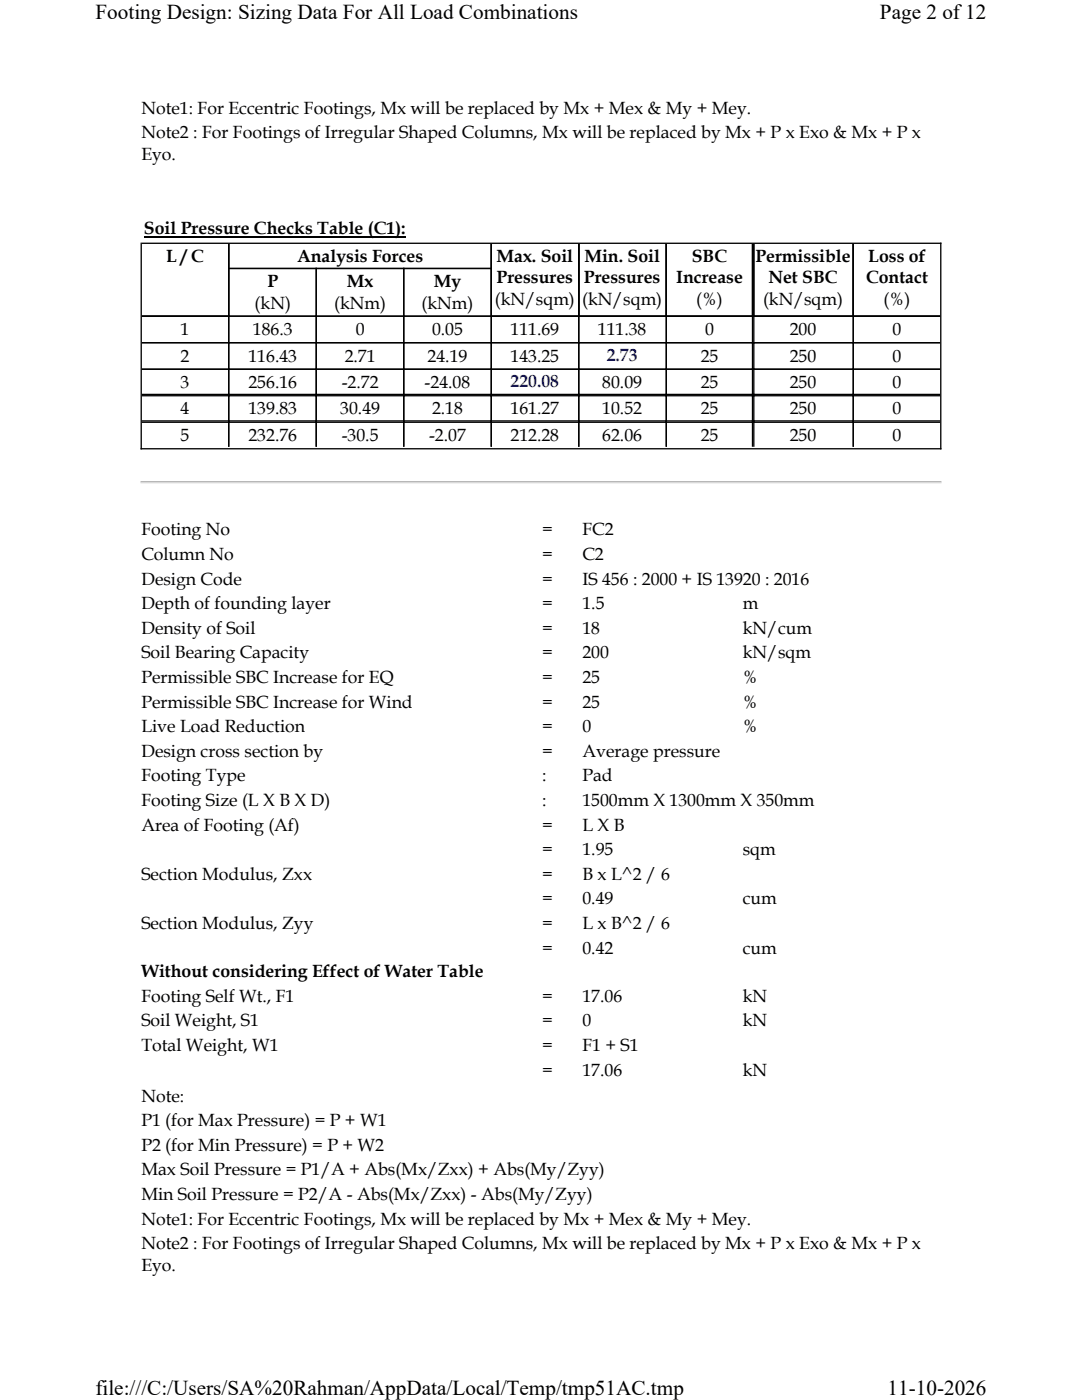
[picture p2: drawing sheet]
<svg xmlns="http://www.w3.org/2000/svg" width="216mm" height="279mm" viewBox="0 0 216 279" stroke-linecap="round" stroke-linejoin="round" font-family="sans-serif">
<defs><g id="words">
<g font-size="4.2">
<text x="19" y="3.8">Footing Design: Sizing Data For All Load Combinations</text>
<text x="175.6" y="3.8">Page 2 of12</text>
<text x="19" y="278.5">file:///C:/Users/SA%20Rahman/AppData/Local/Temp/tmp51AC.tmp</text>
<text x="177.1" y="278.5">11-10-2026</text>
</g>
<g font-size="3.5">
<text x="28.2" y="22.7">Note1: For Eccentric Footings, Mx will be replaced by Mx + Mex &amp; My + Mey.</text>
<text x="28.2" y="27.6">Note2 : For Footings of Irregular Shaped Columns, Mx will be replaced by Mx + P x Exo &amp; Mx + P x</text>
<text x="28.2" y="32">Eyo.</text>
<text x="28.7" y="46.7">Soil Pressure Checks Table (C1):</text>
<text x="33.2" y="52.3">L / C</text>
<text x="59.3" y="52.3">Analysis Forces</text>
<text x="99.1" y="52.3">Max. Soil</text>
<text x="116.6" y="52.3">Min. Soil</text>
<text x="138.1" y="52.3">SBC</text>
<text x="150.7" y="52.3">Permissible</text>
<text x="173.2" y="52.3">Loss of</text>
<text x="53.4" y="57.3">P</text>
<text x="69.2" y="57.3">Mx</text>
<text x="86.5" y="57.3">My</text>
<text x="99.1" y="56.5">Pressures</text>
<text x="116.5" y="56.5">Pressures</text>
<text x="134.9" y="56.5">Increase</text>
<text x="153.3" y="56.5">Net SBC</text>
<text x="172.8" y="56.5">Contact</text>
<text x="50.8" y="61.7">(kN)</text>
<text x="66.7" y="61.7">(kNm)</text>
<text x="84.1" y="61.7">(kNm)</text>
<text x="98.7" y="60.8">(kN/sqm)</text>
<text x="116.2" y="60.8">(kN/sqm)</text>
<text x="138.9" y="60.8">(%)</text>
<text x="152.3" y="60.8">(kN/sqm)</text>
<text x="176.3" y="60.8">(%)</text>
<text x="36" y="66.9">1</text>
<text x="50.5" y="66.9">186.3</text>
<text x="71" y="66.9">0</text>
<text x="86.2" y="66.9">0.05</text>
<text x="101.9" y="66.9">111.69</text>
<text x="119.3" y="66.9">111.38</text>
<text x="140.7" y="66.9">0</text>
<text x="157.6" y="66.9">200</text>
<text x="178.1" y="66.9">0</text>
<text x="36" y="72.2">2</text>
<text x="36" y="77.4">3</text>
<text x="49.6" y="72.2">116.43</text>
<text x="49.6" y="77.4">256.16</text>
<text x="68.2" y="77.4">-2.72</text>
<text x="68.8" y="72.2">2.71</text>
<text x="84.7" y="77.4">-24.08</text>
<text x="85.3" y="72.2">24.19</text>
<text x="101.9" y="72.2">143.25</text>
<text x="120.2" y="77.4">80.09</text>
<text x="139.8" y="72.2">25</text>
<text x="139.8" y="77.4">25</text>
<text x="157.6" y="72.2">250</text>
<text x="157.6" y="77.4">250</text>
<text x="178.1" y="72.2">0</text>
<text x="178.1" y="77.4">0</text>
<text x="36" y="82.7">4</text>
<text x="49.6" y="82.7">139.83</text>
<text x="67.9" y="82.7">30.49</text>
<text x="86.2" y="82.7">2.18</text>
<text x="101.9" y="82.7">161.27</text>
<text x="120.2" y="82.7">10.52</text>
<text x="139.8" y="82.7">25</text>
<text x="157.6" y="82.7">250</text>
<text x="178.1" y="82.7">0</text>
<text x="36" y="88">5</text>
<text x="49.6" y="88">232.76</text>
<text x="68.2" y="88">-30.5</text>
<text x="85.6" y="88">-2.07</text>
<text x="101.9" y="88">212.28</text>
<text x="120.2" y="88">62.06</text>
<text x="139.8" y="88">25</text>
<text x="157.6" y="88">250</text>
<text x="178.1" y="88">0</text>
<text x="28.2" y="106.8">Footing No</text>
<text x="108.2" y="106.8">=</text>
<text x="116.2" y="106.8">FC2</text>
<text x="28.2" y="111.7">Column No</text>
<text x="108.2" y="111.7">=</text>
<text x="116.2" y="111.7">C2</text>
<text x="28.2" y="116.7">Design Code</text>
<text x="108.2" y="116.7">=</text>
<text x="116.2" y="116.7">IS 456 : 2000 + IS 13920 : 2016</text>
<text x="28.2" y="121.6">Depth of founding layer</text>
<text x="108.2" y="121.6">=</text>
<text x="116.2" y="121.6">1.5</text>
<text x="148.2" y="121.6">m</text>
<text x="28.2" y="126.5">Density of Soil</text>
<text x="28.2" y="131.4">Soil Bearing Capacity</text>
<text x="108.2" y="126.5">=</text>
<text x="108.2" y="131.4">=</text>
<text x="116.2" y="126.5">18</text>
<text x="116.2" y="131.4">200</text>
<text x="148.2" y="126.5">kN/cum</text>
<text x="148.2" y="131.4">kN/sqm</text>
<text x="28.2" y="136.3">Permissible SBC Increase for EQ</text>
<text x="108.2" y="136.3">=</text>
<text x="116.2" y="136.3">25</text>
<text x="148.2" y="136.3">%</text>
<text x="28.2" y="141.2">Permissible SBC Increase for Wind</text>
<text x="108.2" y="141.2">=</text>
<text x="116.2" y="141.2">25</text>
<text x="148.2" y="141.2">%</text>
<text x="28.2" y="146.1">Live Load Reduction</text>
<text x="108.2" y="146.1">=</text>
<text x="116.2" y="146.1">0</text>
<text x="148.2" y="146.1">%</text>
<text x="28.2" y="151">Design cross section by</text>
<text x="28.2" y="155.9">Footing Type</text>
<text x="108.2" y="151">=</text>
<text x="108.2" y="155.9">:</text>
<text x="116.2" y="151">Average pressure</text>
<text x="116.2" y="155.9">Pad</text>
<text x="28.2" y="160.8">Footing Size (L X B X D)</text>
<text x="108.2" y="160.8">:</text>
<text x="116.2" y="160.8">1500mm X 1300mm X 350mm</text>
<text x="28.2" y="165.7">Area of Footing (Af)</text>
<text x="108.2" y="165.7">=</text>
<text x="116.2" y="165.7">L X B</text>
<text x="108.2" y="170.7">=</text>
<text x="116.2" y="170.7">1.95</text>
<text x="148.2" y="170.7">sqm</text>
<text x="28.2" y="175.6">Section Modulus, Zxx</text>
<text x="108.2" y="175.6">=</text>
<text x="116.2" y="175.6">B x L^2 / 6</text>
<text x="28.2" y="185.4">Section Modulus, Zyy</text>
<text x="108.2" y="180.5">=</text>
<text x="108.2" y="185.4">=</text>
<text x="116.2" y="180.5">0.49</text>
<text x="116.2" y="185.4">L x B^2 / 6</text>
<text x="148.2" y="180.5">cum</text>
<text x="108.2" y="190.3">=</text>
<text x="116.2" y="190.3">0.42</text>
<text x="148.2" y="190.3">cum</text>
<text x="28.2" y="195.1">Without considering Effect of Water Table</text>
<text x="28.2" y="199.9">Footing Self Wt., F1</text>
<text x="108.2" y="199.9">=</text>
<text x="116.2" y="199.9">17.06</text>
<text x="148.2" y="199.9">kN</text>
<text x="28.2" y="204.8">Soil Weight, S1</text>
<text x="28.2" y="209.7">Total Weight, W1</text>
<text x="108.2" y="204.8">=</text>
<text x="108.2" y="209.7">=</text>
<text x="116.2" y="204.8">0</text>
<text x="116.2" y="209.7">F1 + S1</text>
<text x="148.2" y="204.8">kN</text>
<text x="108.2" y="214.7">=</text>
<text x="116.2" y="214.7">17.06</text>
<text x="148.2" y="214.7">kN</text>
<text x="28.2" y="219.8">Note:</text>
<text x="28.2" y="224.7">P1 (for Max Pressure) = P + W1</text>
<text x="28.2" y="229.6">P2 (for Min Pressure) = P + W2</text>
<text x="28.2" y="234.6">Max Soil Pressure = P1/A + Abs(Mx/Zxx) + Abs(My/Zyy)</text>
<text x="28.2" y="239.5">Min Soil Pressure = P2/A - Abs(Mx/Zxx) - Abs(My/Zyy)</text>
<text x="28.2" y="244.4">Note1: For Eccentric Footings, Mx will be replaced by Mx + Mex &amp; My + Mey.</text>
<text x="28.2" y="249.3">Note2 : For Footings of Irregular Shaped Columns, Mx will be replaced by Mx + P x Exo &amp; Mx + P x</text>
<text x="28.2" y="253.7">Eyo.</text>
</g>
<g font-size="3.5" fill="#00f">
<text x="101.9" y="77.3">220.08</text>
<text x="121.1" y="72.1">2.73</text>
</g>
</g></defs>
<path d="M28.7 47.3h52.2" fill="none" stroke="#000" stroke-width=".27"/>
<g fill="none" stroke="#000" stroke-width=".26">
<path d="M28.2 48.4v41.3M28.3 48.6h159.6M45.5 53.6h52.7M45.6 48.7v40.5M63.1 53.4v35.8M80.6 53.4v35.8M98 48.7v40.5M115.5 48.7v40.5M133 48.7v40.5M150.2 48.7v40.5M150.4 48.7v40.5M170.3 48.7v40.5"/>
<path d="M187.7 48.4v41.3M28.3 63.1h159.3M28.3 68.4h159.3M28.3 73.7h159.3M28.3 79h159.3M28.3 78.7h159.3M28 89.6h159.9M28.3 84.3h159.3M28.3 84h159.3"/>
</g>
<path d="M28 96.2h159.9" fill="none" stroke="#a0a0a0" stroke-width=".26"/>
<path d="M28 96.4h159.9" fill="none" stroke="#f0f0f0" stroke-width=".26"/>
<g fill="#fff">
<path d="M19 0h177.8v4.7h-177.8z" fill-rule="evenodd"/>
<path d="M19 274.7h177.8v4.7h-177.8z" fill-rule="evenodd"/>
</g>
<use href="#words"/>
</svg>
